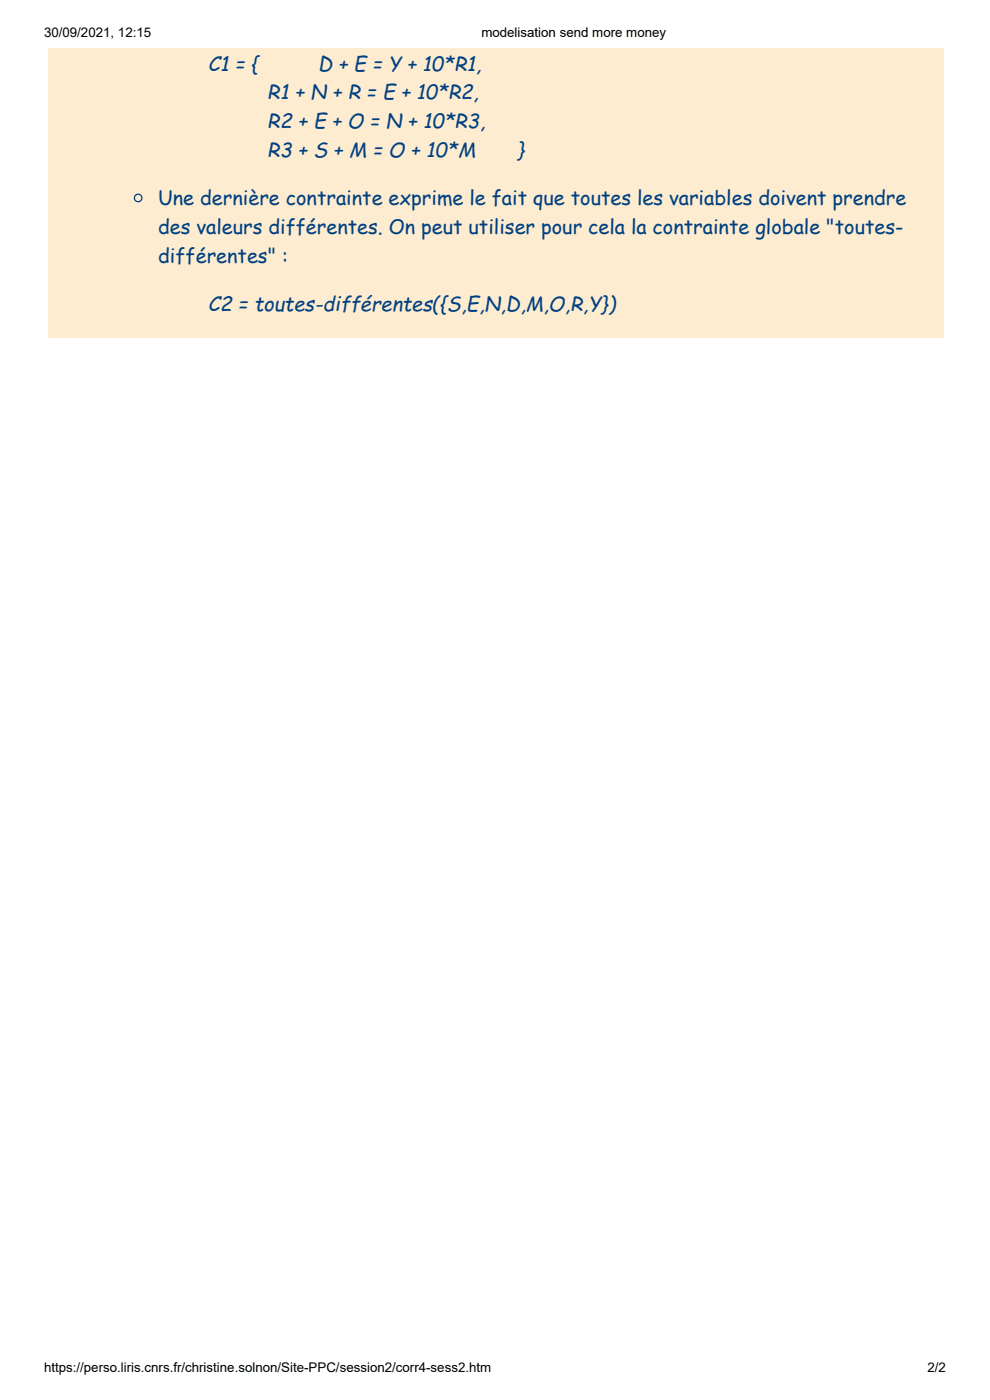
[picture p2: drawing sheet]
<svg xmlns="http://www.w3.org/2000/svg" width="210mm" height="297mm" viewBox="0 0 210 297" stroke-linecap="round" stroke-linejoin="round" font-family="sans-serif">
<defs><g id="words">
<g font-size="4.2" fill="#004080">
<text x="44.1" y="15">C1 = {</text>
<text x="67.4" y="15">D + E = Y + 10*R1,</text>
<text x="56.7" y="21.1">R1 + N + R = E + 10*R2,</text>
<text x="56.7" y="27.2">R2 + E + O = N + 10*R3,</text>
<text x="56.7" y="33.3">R3 + S + M = O + 10*M</text>
<text x="109.7" y="33.3">}</text>
<text x="33.5" y="43.6">Une dernière contrainte exprime le fait que toutes les variables doivent prendre</text>
<text x="33.5" y="49.7">des valeurs différentes. On peut utiliser pour cela la contrainte globale &quot;toutes-</text>
<text x="33.5" y="55.8">différentes&quot; :</text>
<text x="44.1" y="66.1">C2 = toutes-différentes({S,E,N,D,M,O,R,Y})</text>
</g>
<g font-size="2.8">
<text x="9.3" y="7.8">30/09/2021, 12:15</text>
<text x="102.1" y="7.8">modelisation send more money</text>
<text x="9.3" y="291">https://perso.liris.cnrs.fr/christine.solnon/Site-PPC/session2/corr4-sess2.htm</text>
<text x="196.6" y="291">2/2</text>
</g>
</g></defs>
<path d="M10.2 10.2h189.8v61.4h-189.8z" fill="#fdecd0"/>
<circle cx="29.3" cy="42" r=".79" fill="none" stroke="#004080" stroke-width=".26"/>
<use href="#words"/>
</svg>
